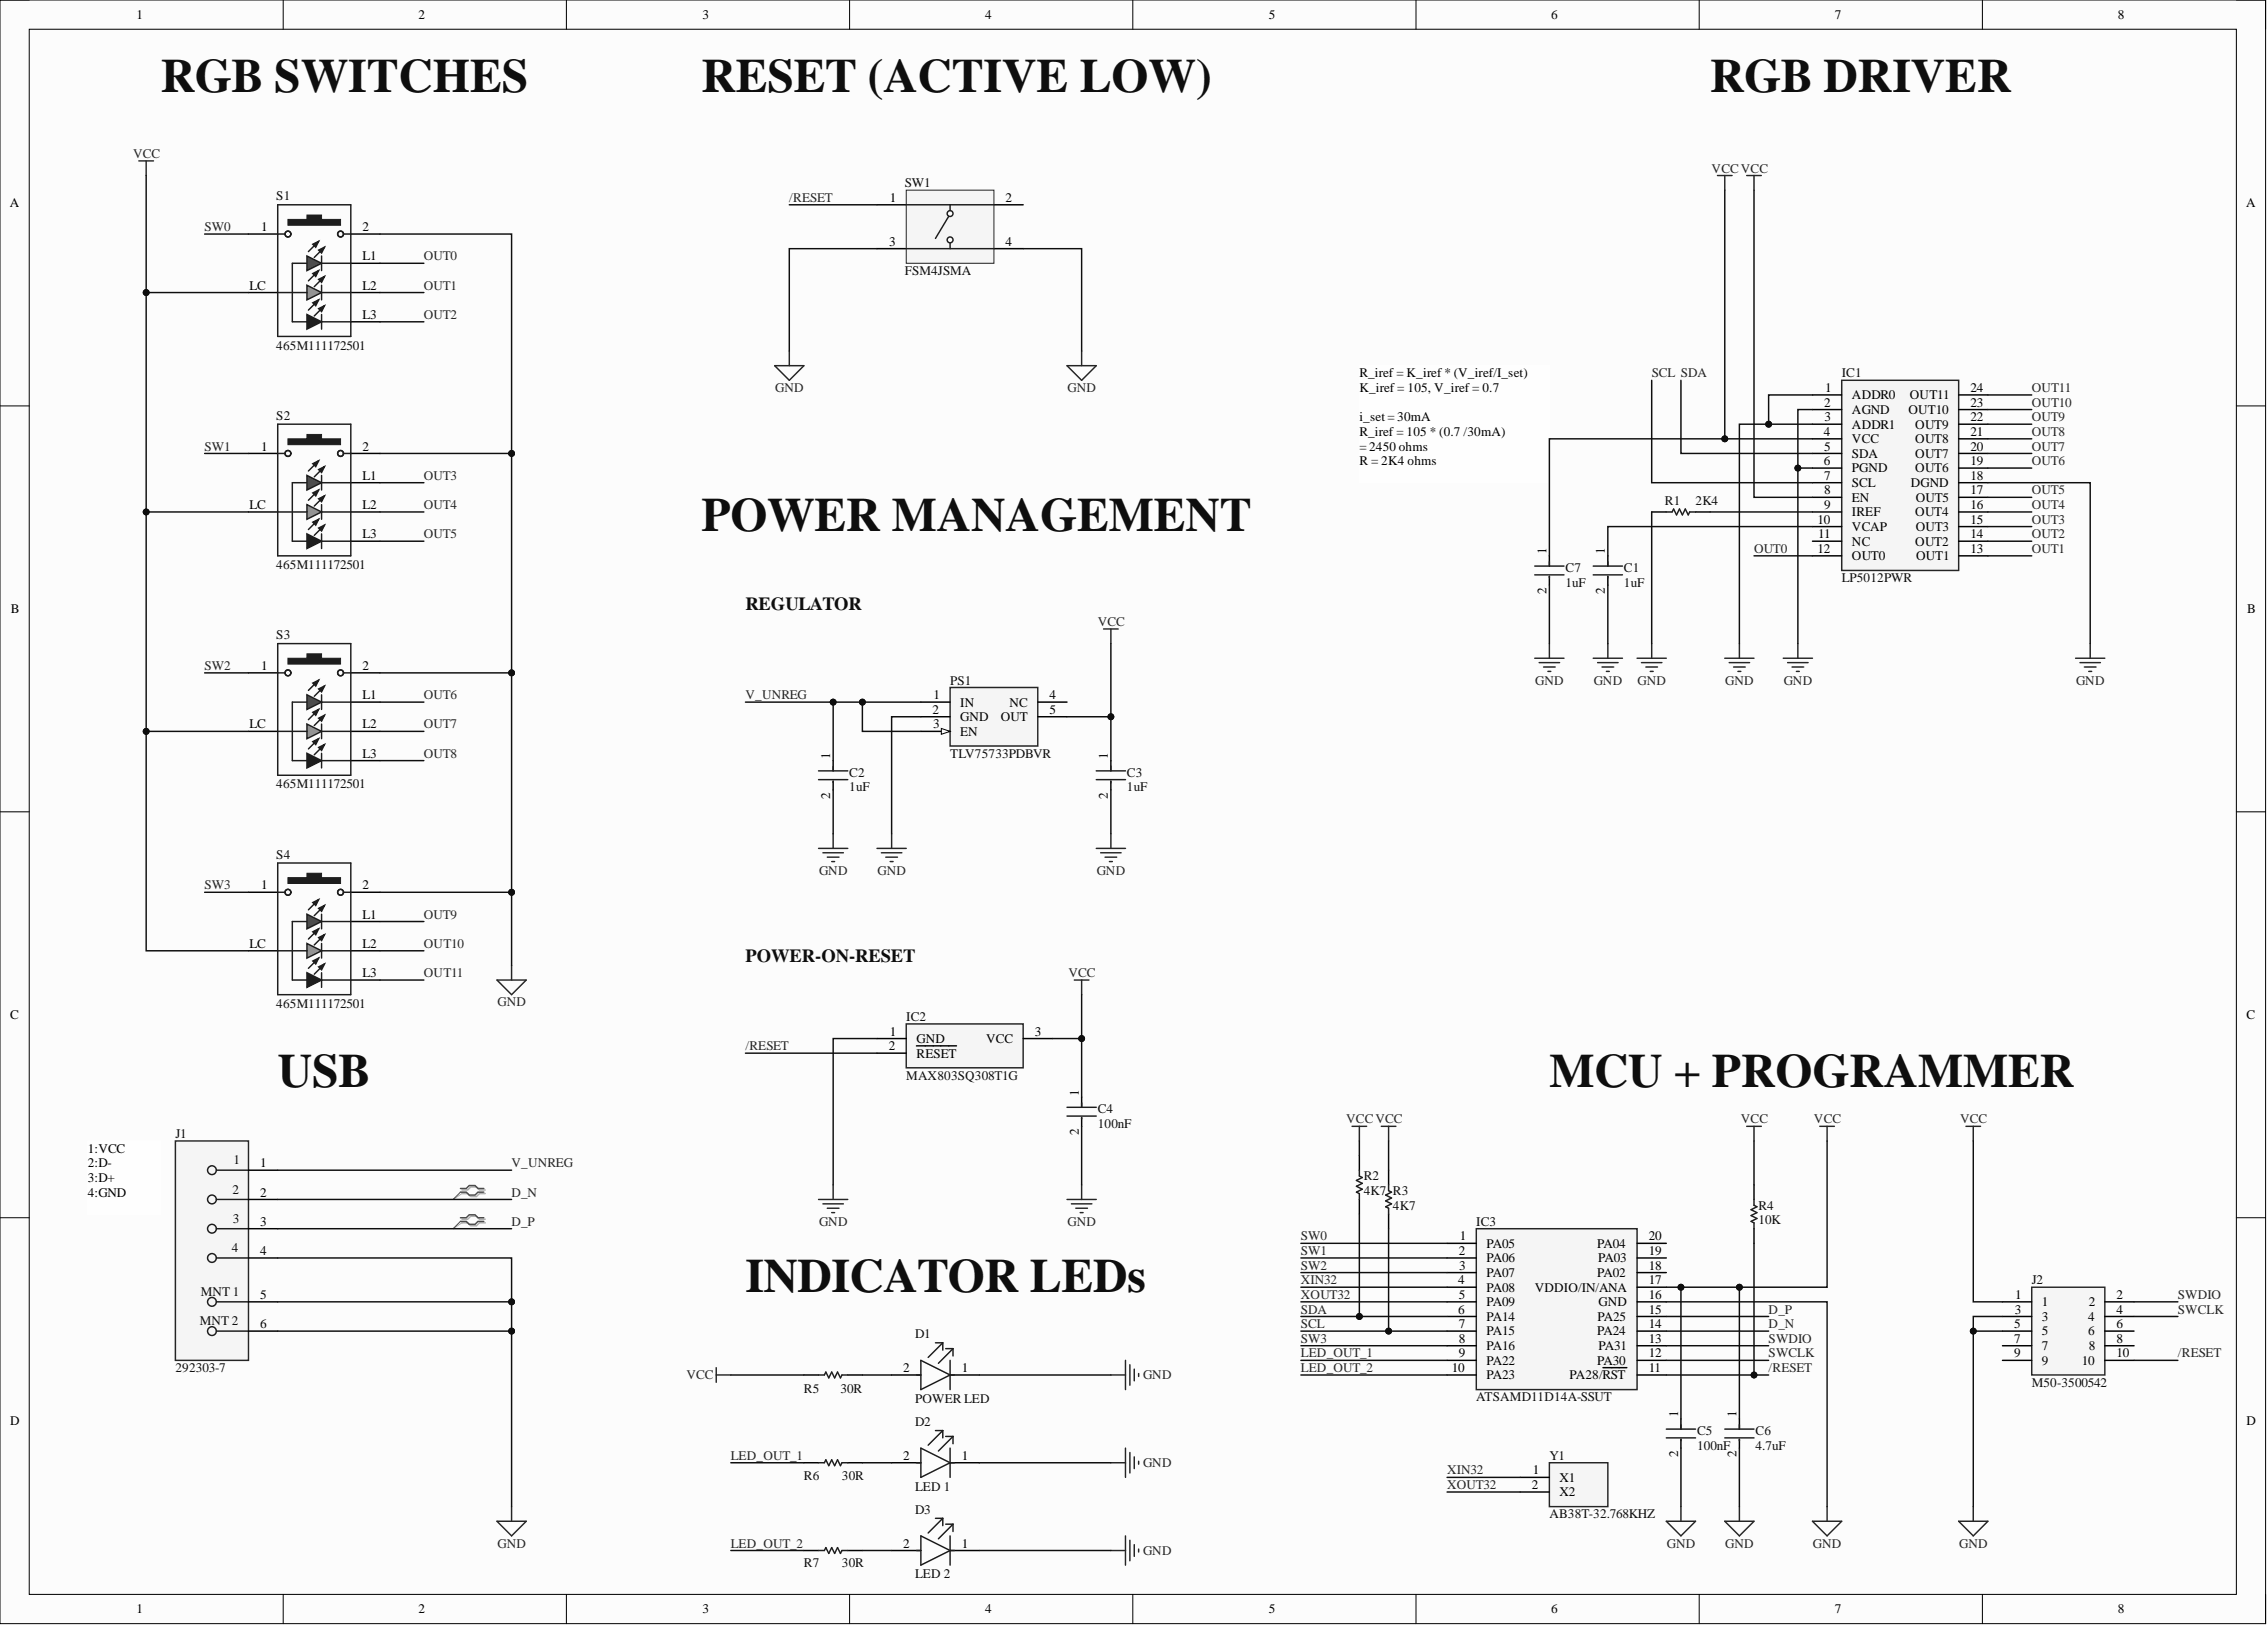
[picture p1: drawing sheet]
<svg xmlns="http://www.w3.org/2000/svg" width="393mm" height="282mm" viewBox="0 0 393 282" stroke-linecap="round" stroke-linejoin="round" font-family="sans-serif">
<defs><g id="words">
<g font-size="8.3" fill="#0e0e0e">
<text x="27.9" y="16">RGB SWITCHES</text>
<text x="121.7" y="16">RESET (ACTIVE LOW)</text>
<text x="296.7" y="16">RGB DRIVER</text>
<text x="121.7" y="92.1">POWER MANAGEMENT</text>
<text x="48.2" y="188.5">USB</text>
<text x="268.8" y="188.5">MCU + PROGRAMMER</text>
<text x="129.3" y="224">INDICATOR LEDs</text>
</g>
<g font-size="3.2" fill="#0e0e0e">
<text x="129.3" y="105.9">REGULATOR</text>
<text x="129.3" y="166.8">POWER-ON-RESET</text>
</g>
<g font-size="2.3">
<text x="23.7" y="3.3">1</text>
<text x="72.6" y="3.3">2</text>
<text x="121.9" y="3.3">3</text>
<text x="170.9" y="3.3">4</text>
<text x="220.1" y="3.3">5</text>
<text x="269.2" y="3.3">6</text>
<text x="318.4" y="3.3">7</text>
<text x="367.5" y="3.3">8</text>
<text x="1.7" y="35.9">A</text>
<text x="154.4" y="35">1</text>
<text x="174.5" y="35">2</text>
<text x="389.7" y="35.9">A</text>
<text x="45.3" y="40.1">1</text>
<text x="62.9" y="40.1">2</text>
<text x="62.9" y="45.2">L1</text>
<text x="154.3" y="42.6">3</text>
<text x="174.5" y="42.6">4</text>
<text x="43.3" y="50.2">LC</text>
<text x="62.9" y="50.2">L2</text>
<text x="62.9" y="55.3">L3</text>
<text x="235.9" y="65.5">R_iref = K_iref * (V_iref/I_set)</text>
<text x="235.9" y="68">K_iref = 105, V_iref = 0.7</text>
<text x="316.5" y="70.5">2</text>
<text x="316.7" y="68">1</text>
<text x="321.3" y="69.3">ADDR0</text>
<text x="321.3" y="71.8">AGND</text>
<text x="331.1" y="71.8">OUT10</text>
<text x="331.4" y="69.3">OUT11</text>
<text x="341.9" y="68">24</text>
<text x="341.9" y="70.5">23</text>
<text x="235.9" y="73.1">i</text>
<text x="235.9" y="75.6">R_iref = 105 * (0.7 /30mA)</text>
<text x="236.5" y="73.1">_set = 30mA</text>
<text x="316.4" y="75.6">4</text>
<text x="316.6" y="73.1">3</text>
<text x="321.3" y="74.3">ADDR1</text>
<text x="321.3" y="76.9">VCC</text>
<text x="332.3" y="74.3">OUT9</text>
<text x="332.3" y="76.9">OUT8</text>
<text x="341.9" y="73.1">22</text>
<text x="341.9" y="75.6">21</text>
<text x="45.3" y="78.1">1</text>
<text x="62.9" y="78.1">2</text>
<text x="62.9" y="83.2">L1</text>
<text x="235.9" y="78.1">= 2450 ohms</text>
<text x="235.9" y="80.7">R = 2K4 ohms</text>
<text x="316.4" y="80.7">6</text>
<text x="316.5" y="78.1">5</text>
<text x="316.5" y="83.2">7</text>
<text x="321.3" y="79.4">SDA</text>
<text x="321.3" y="82">PGND</text>
<text x="332.3" y="79.4">OUT7</text>
<text x="332.3" y="82">OUT6</text>
<text x="341.9" y="78.1">20</text>
<text x="341.9" y="80.7">19</text>
<text x="341.9" y="83.2">18</text>
<text x="43.3" y="88.3">LC</text>
<text x="62.9" y="88.3">L2</text>
<text x="316.5" y="85.8">8</text>
<text x="316.5" y="88.3">9</text>
<text x="321.3" y="84.5">SCL</text>
<text x="321.3" y="87">EN</text>
<text x="321.3" y="89.6">IREF</text>
<text x="331.6" y="84.5">DGND</text>
<text x="332.3" y="89.6">OUT4</text>
<text x="332.4" y="87">OUT5</text>
<text x="341.9" y="85.8">17</text>
<text x="341.9" y="88.3">16</text>
<text x="62.9" y="93.4">L3</text>
<text x="315.3" y="90.8">10</text>
<text x="315.3" y="95.9">12</text>
<text x="315.5" y="93.4">11</text>
<text x="321.3" y="92.1">VCAP</text>
<text x="321.3" y="94.6">NC</text>
<text x="332.3" y="94.6">OUT2</text>
<text x="332.4" y="92.1">OUT3</text>
<text x="341.9" y="90.8">15</text>
<text x="341.9" y="93.4">14</text>
<text x="341.9" y="95.9">13</text>
<text x="268.3" y="96.2" transform="rotate(-90 268.3 96.2)">1</text>
<text x="278.5" y="96.2" transform="rotate(-90 278.5 96.2)">1</text>
<text x="321.3" y="97.2">OUT0</text>
<text x="332.5" y="97.2">OUT1</text>
<text x="1.9" y="106.4">B</text>
<text x="268.3" y="103" transform="rotate(-90 268.3 103)">2</text>
<text x="278.5" y="103" transform="rotate(-90 278.5 103)">2</text>
<text x="389.9" y="106.4">B</text>
<text x="45.3" y="116.2">1</text>
<text x="62.9" y="116.2">2</text>
<text x="62.9" y="121.3">L1</text>
<text x="161.8" y="123.8">2</text>
<text x="162" y="121.3">1</text>
<text x="166.6" y="122.5">IN</text>
<text x="166.6" y="125.1">GND</text>
<text x="173.6" y="125.1">OUT</text>
<text x="175.2" y="122.5">NC</text>
<text x="182.1" y="121.3">4</text>
<text x="182.1" y="123.8">5</text>
<text x="43.3" y="126.4">LC</text>
<text x="62.9" y="126.4">L2</text>
<text x="62.9" y="131.4">L3</text>
<text x="144.1" y="131.7" transform="rotate(-90 144.1 131.7)">1</text>
<text x="161.9" y="126.4">3</text>
<text x="166.6" y="127.6">EN</text>
<text x="192.2" y="131.7" transform="rotate(-90 192.2 131.7)">1</text>
<text x="144.1" y="138.5" transform="rotate(-90 144.1 138.5)">2</text>
<text x="192.2" y="138.5" transform="rotate(-90 192.2 138.5)">2</text>
<text x="45.3" y="154.3">1</text>
<text x="62.9" y="154.3">2</text>
<text x="62.9" y="159.3">L1</text>
<text x="43.3" y="164.4">LC</text>
<text x="62.9" y="164.4">L2</text>
<text x="62.9" y="169.5">L3</text>
<text x="1.8" y="176.8">C</text>
<text x="154.4" y="179.6">1</text>
<text x="179.6" y="179.6">3</text>
<text x="389.8" y="176.8">C</text>
<text x="154.2" y="182.2">2</text>
<text x="159" y="180.9">GND</text>
<text x="159" y="183.4">RESET</text>
<text x="171.1" y="180.9">VCC</text>
<text x="187.2" y="190" transform="rotate(-90 187.2 190)">1</text>
<text x="187.2" y="196.9" transform="rotate(-90 187.2 196.9)">2</text>
<text x="15.2" y="199.9">1:VCC</text>
<text x="15.2" y="202.5">2:D-</text>
<text x="45.1" y="202.5">1</text>
<text x="15.2" y="205">3:D+</text>
<text x="15.2" y="207.5">4:GND</text>
<text x="45.1" y="207.5">2</text>
<text x="45.1" y="212.6">3</text>
<text x="253.3" y="215.2">1</text>
<text x="286.1" y="215.2">20</text>
<text x="45.1" y="217.7">4</text>
<text x="253.1" y="217.7">2</text>
<text x="253.2" y="220.2">3</text>
<text x="257.9" y="216.4">PA05</text>
<text x="257.9" y="219">PA06</text>
<text x="257.9" y="221.5">PA07</text>
<text x="277.1" y="216.4">PA04</text>
<text x="277.1" y="221.5">PA02</text>
<text x="277.3" y="219">PA03</text>
<text x="286.1" y="217.7">19</text>
<text x="286.1" y="220.2">18</text>
<text x="45.1" y="225.3">5</text>
<text x="253" y="222.8">4</text>
<text x="253" y="227.8">6</text>
<text x="253.1" y="225.3">5</text>
<text x="257.9" y="224">PA08</text>
<text x="257.9" y="226.6">PA09</text>
<text x="266.3" y="224">VDDIO/IN/ANA</text>
<text x="277.4" y="226.6">GND</text>
<text x="286.1" y="222.8">17</text>
<text x="286.1" y="225.3">16</text>
<text x="286.1" y="227.8">15</text>
<text x="349.6" y="227.8">3</text>
<text x="349.7" y="225.3">1</text>
<text x="354.3" y="226.6">1</text>
<text x="362.4" y="226.6">2</text>
<text x="367.2" y="225.3">2</text>
<text x="367.2" y="227.8">4</text>
<text x="45.1" y="230.4">6</text>
<text x="253.1" y="230.4">7</text>
<text x="253.1" y="232.9">8</text>
<text x="257.9" y="229.1">PA14</text>
<text x="257.9" y="231.7">PA15</text>
<text x="277.1" y="231.7">PA24</text>
<text x="277.2" y="229.1">PA25</text>
<text x="286.1" y="230.4">14</text>
<text x="286.1" y="232.9">13</text>
<text x="349.5" y="230.4">5</text>
<text x="349.5" y="232.9">7</text>
<text x="354.3" y="229.1">3</text>
<text x="354.3" y="231.7">5</text>
<text x="362.3" y="229.1">4</text>
<text x="362.3" y="231.7">6</text>
<text x="367.2" y="230.4">6</text>
<text x="367.2" y="232.9">8</text>
<text x="156.7" y="238">2</text>
<text x="166.9" y="238">1</text>
<text x="251.9" y="238">10</text>
<text x="253.1" y="235.5">9</text>
<text x="257.9" y="234.2">PA16</text>
<text x="257.9" y="236.7">PA22</text>
<text x="257.9" y="239.3">PA23</text>
<text x="272.3" y="239.3">PA28/RST</text>
<text x="277.1" y="236.7">PA30</text>
<text x="277.4" y="234.2">PA31</text>
<text x="286.1" y="235.5">12</text>
<text x="286.1" y="238">11</text>
<text x="349.5" y="235.5">9</text>
<text x="354.3" y="234.2">7</text>
<text x="354.3" y="236.7">9</text>
<text x="361.2" y="236.7">10</text>
<text x="362.4" y="234.2">8</text>
<text x="367.2" y="235.5">10</text>
<text x="291.2" y="245.9" transform="rotate(-90 291.2 245.9)">1</text>
<text x="301.3" y="245.9" transform="rotate(-90 301.3 245.9)">1</text>
<text x="1.8" y="247.2">D</text>
<text x="389.8" y="247.2">D</text>
<text x="156.7" y="253.2">2</text>
<text x="166.9" y="253.2">1</text>
<text x="266" y="255.8">1</text>
<text x="270.6" y="257">X1</text>
<text x="291.2" y="252.7" transform="rotate(-90 291.2 252.7)">2</text>
<text x="301.3" y="252.7" transform="rotate(-90 301.3 252.7)">2</text>
<text x="265.8" y="258.3">2</text>
<text x="270.6" y="259.6">X2</text>
<text x="156.7" y="268.4">2</text>
<text x="166.9" y="268.4">1</text>
<text x="23.7" y="279.9">1</text>
<text x="72.6" y="279.9">2</text>
<text x="121.9" y="279.9">3</text>
<text x="170.9" y="279.9">4</text>
<text x="220.1" y="279.9">5</text>
<text x="269.2" y="279.9">6</text>
<text x="318.4" y="279.9">7</text>
<text x="367.5" y="279.9">8</text>
</g>
<g font-size="2.3" fill="#262626">
<text x="23.1" y="27.4">VCC</text>
<text x="297" y="29.9">VCCVCC</text>
<text x="137" y="35">/RESET</text>
<text x="35.5" y="40.1">SW0</text>
<text x="73.5" y="45.2">OUT0</text>
<text x="73.5" y="50.2">OUT1</text>
<text x="73.5" y="55.3">OUT2</text>
<text x="286.6" y="65.5">SCL SDA</text>
<text x="134.5" y="68">GND</text>
<text x="185.2" y="68">GND</text>
<text x="352.5" y="70.5">OUT10</text>
<text x="352.5" y="68">OUT11</text>
<text x="352.5" y="73.1">OUT9</text>
<text x="352.5" y="75.6">OUT8</text>
<text x="35.5" y="78.1">SW1</text>
<text x="73.5" y="83.2">OUT3</text>
<text x="352.5" y="78.1">OUT7</text>
<text x="352.5" y="80.7">OUT6</text>
<text x="73.5" y="88.3">OUT4</text>
<text x="352.5" y="85.8">OUT5</text>
<text x="352.5" y="88.3">OUT4</text>
<text x="73.5" y="93.4">OUT5</text>
<text x="304.3" y="95.9">OUT0</text>
<text x="352.5" y="90.8">OUT3</text>
<text x="352.5" y="93.4">OUT2</text>
<text x="352.5" y="95.9">OUT1</text>
<text x="190.5" y="108.6">VCC</text>
<text x="35.5" y="116.2">SW2</text>
<text x="266.4" y="118.7">GND</text>
<text x="276.5" y="118.7">GND</text>
<text x="284.1" y="118.7">GND</text>
<text x="299.4" y="118.7">GND</text>
<text x="309.5" y="118.7">GND</text>
<text x="360.2" y="118.7">GND</text>
<text x="73.5" y="121.3">OUT6</text>
<text x="129.3" y="121.3">V_UNREG</text>
<text x="73.5" y="126.4">OUT7</text>
<text x="73.5" y="131.4">OUT8</text>
<text x="35.5" y="154.3">SW3</text>
<text x="142.1" y="151.7">GND</text>
<text x="152.3" y="151.7">GND</text>
<text x="190.3" y="151.7">GND</text>
<text x="73.5" y="159.3">OUT9</text>
<text x="73.5" y="164.4">OUT10</text>
<text x="73.5" y="169.5">OUT11</text>
<text x="185.4" y="169.5">VCC</text>
<text x="86.3" y="174.6">GND</text>
<text x="129.3" y="182.2">/RESET</text>
<text x="233.6" y="194.9">VCCVCC</text>
<text x="302.1" y="194.9">VCC</text>
<text x="314.7" y="194.9">VCC</text>
<text x="340.1" y="194.9">VCC</text>
<text x="88.8" y="202.5">V_UNREG</text>
<text x="88.8" y="207.5">D_N</text>
<text x="88.8" y="212.6">D_P</text>
<text x="142.1" y="212.6">GND</text>
<text x="185.2" y="212.6">GND</text>
<text x="225.7" y="215.2">SW0</text>
<text x="225.7" y="217.7">SW1</text>
<text x="225.7" y="220.2">SW2</text>
<text x="225.7" y="227.8">SDA</text>
<text x="225.7" y="222.8">XIN32</text>
<text x="225.7" y="225.3">XOUT32</text>
<text x="306.9" y="227.8">D_P</text>
<text x="377.9" y="227.8">SWCLK</text>
<text x="377.9" y="225.3">SWDIO</text>
<text x="225.7" y="230.4">SCL</text>
<text x="225.7" y="232.9">SW3</text>
<text x="306.9" y="232.9">SWDIO</text>
<text x="306.9" y="230.4">D_N</text>
<text x="119.1" y="239.3">VCC</text>
<text x="198.3" y="239.3">GND</text>
<text x="225.7" y="235.5">LED_OUT_1</text>
<text x="225.7" y="238">LED_OUT_2</text>
<text x="306.9" y="238">/RESET</text>
<text x="306.9" y="235.5">SWCLK</text>
<text x="377.9" y="235.5">/RESET</text>
<text x="126.8" y="253.2">LED_OUT_1</text>
<text x="198.3" y="254.5">GND</text>
<text x="251.1" y="255.8">XIN32</text>
<text x="251.1" y="258.3">XOUT32</text>
<text x="86.3" y="268.4">GND</text>
<text x="126.8" y="268.4">LED_OUT_2</text>
<text x="198.3" y="269.7">GND</text>
<text x="289.2" y="268.4">GND</text>
<text x="299.4" y="268.4">GND</text>
<text x="314.6" y="268.4">GND</text>
<text x="339.9" y="268.4">GND</text>
</g>
<g font-size="2.3" fill="#0e0e0e">
<text x="47.9" y="34.8">S1</text>
<text x="157" y="32.5">SW1</text>
<text x="157" y="47.7">FSM4JSMA</text>
<text x="47.9" y="60.6">465M111172501</text>
<text x="319.6" y="65.5">IC1</text>
<text x="47.9" y="72.8">S2</text>
<text x="288.9" y="87.5">R1</text>
<text x="294.2" y="87.5">2K4</text>
<text x="47.9" y="98.7">465M111172501</text>
<text x="271.6" y="99.2">C7</text>
<text x="271.6" y="101.7">1uF</text>
<text x="281.8" y="99.2">C1</text>
<text x="281.8" y="101.7">1uF</text>
<text x="319.6" y="101">LP5012PWR</text>
<text x="47.9" y="110.9">S3</text>
<text x="164.9" y="118.7">PS1</text>
<text x="164.9" y="131.4">TLV75733PDBVR</text>
<text x="47.9" y="136.8">465M111172501</text>
<text x="147.4" y="134.7">C2</text>
<text x="147.4" y="137.3">1uF</text>
<text x="195.5" y="134.7">C3</text>
<text x="195.5" y="137.3">1uF</text>
<text x="47.9" y="148.9">S4</text>
<text x="47.9" y="174.8">465M111172501</text>
<text x="157.2" y="177.1">IC2</text>
<text x="157.2" y="187.2">MAX803SQ308T1G</text>
<text x="30.4" y="197.4">J1</text>
<text x="190.5" y="193.1">C4</text>
<text x="190.5" y="195.6">100nF</text>
<text x="40.5" y="202">1</text>
<text x="40.3" y="207">2</text>
<text x="236.6" y="204.8">R2</text>
<text x="236.6" y="207.3">4K7 R3</text>
<text x="241.7" y="209.8">4K7</text>
<text x="305.1" y="209.8">R4</text>
<text x="40.4" y="212.1">3</text>
<text x="256.2" y="212.6">IC3</text>
<text x="305.1" y="212.4">10K</text>
<text x="40.2" y="217.2">4</text>
<text x="34.8" y="224.8">MNT 1</text>
<text x="352.5" y="222.8">J2</text>
<text x="34.7" y="229.9">MNT 2</text>
<text x="158.8" y="232.2">D1</text>
<text x="30.4" y="238">292303-7</text>
<text x="139.5" y="241.5">R5</text>
<text x="145.8" y="241.5">30R</text>
<text x="158.8" y="243.3">POWER LED</text>
<text x="256.2" y="243.1">ATSAMD11D14A-SSUT</text>
<text x="352.5" y="240.5">M50-3500542</text>
<text x="158.8" y="247.4">D2</text>
<text x="294.4" y="248.9">C5</text>
<text x="294.4" y="251.4">100nF</text>
<text x="304.6" y="248.9">C6</text>
<text x="304.6" y="251.4">4.7uF</text>
<text x="139.5" y="256.8">R6</text>
<text x="146.1" y="256.8">30R</text>
<text x="268.8" y="253.2">Y1</text>
<text x="158.8" y="258.5">LED 1</text>
<text x="158.8" y="262.6">D3</text>
<text x="268.8" y="263.4">AB38T-32.768KHZ</text>
<text x="139.5" y="271.7">R7</text>
<text x="146.1" y="271.7">30R</text>
<text x="158.8" y="273.8">LED 2</text>
</g>
</g></defs>
<path d="M0 0h393.1v281.6h-393.1z" fill-rule="evenodd" fill="#fcfcfc"/>
<path d="M0 0h393.1v281.6h-393.1z" fill="none" stroke="#000" stroke-width=".17"/>
<path d="M5.1 5.1h382.9v271.5h-382.9z" fill-rule="evenodd" fill="#fcfcfc"/>
<g fill="none" stroke="#000" stroke-width=".17">
<path d="M0 0h5.1M49.1 0v5.1M98.3 0v5.1M147.4 0v5.1M196.6 0v5.1M245.7 0v5.1M294.8 0v5.1M344 0v5.1M388 0h5.1v5.1M5.1 5.1h382.9v271.5h-382.9zM0 70.4h5.1M388 70.4h5.1"/>
<path d="M0 140.8h5.1M388 140.8h5.1M0 211.2h5.1M388 211.2h5.1M49.1 276.6v5M98.3 276.6v5M147.4 276.6v5M196.6 276.6v5M245.7 276.6v5M294.8 276.6v5M344 276.6v5M393.1 276.6v5"/>
</g>
<path d="M43.1 40.6h5.1M43.1 50.7h5.1M60.9 40.6h5M60.9 45.7h5M60.9 50.7h5" fill="none" stroke="#000" stroke-width=".25"/>
<g fill="none" stroke="#1c1c1c" stroke-width=".25">
<path d="M50.7 45.7h2.6"/>
<circle cx="50" cy="40.6" r=".51"/>
<circle cx="59.1" cy="40.6" r=".51"/>
</g>
<path d="M50 38.1h3.3v-.8h2.5v.8h3.3v1h-9.1z" fill-rule="evenodd" fill="#1c1c1c"/>
<path d="M50 38.1h3.3v-.8h2.5v.8h3.3v1h-9.1z" fill="none" stroke="#1c1c1c" stroke-width=".17"/>
<path d="M53.3 49.5l2.5 1.2-2.5 1.3z" fill="#969696"/>
<path d="M53.3 49.5l2.5 1.2-2.5 1.3zM55.8 49.5v2.5" fill="none" stroke="#1c1c1c" stroke-width=".25"/>
<path d="M53.3 44.4l2.5 1.3-2.5 1.2z" fill="#4c4c4c"/>
<path d="M53.3 44.4l2.5 1.3-2.5 1.2zM55.3 41.9l-1.8 1.7M55.8 44.4v2.5M56.3 42.9l-1.8 1.8" fill="none" stroke="#1c1c1c" stroke-width=".25"/>
<path d="M54.3 42.4l1-.5-.5 1z" fill="#1c1c1c"/>
<path d="M54.3 42.4l1-.5-.5 1z" fill="none" stroke="#1c1c1c" stroke-width=".25"/>
<path d="M55.3 43.4l1-.5-.5 1z" fill="#1c1c1c"/>
<path d="M55.3 43.4l1-.5-.5 1zM55.3 46.9l-1.8 1.8M56.3 48l-1.8 1.7" fill="none" stroke="#1c1c1c" stroke-width=".25"/>
<path d="M54.3 47.4l1-.5-.5 1.1z" fill="#1c1c1c"/>
<path d="M54.3 47.4l1-.5-.5 1.1z" fill="none" stroke="#1c1c1c" stroke-width=".25"/>
<path d="M55.3 48.5l1-.5-.5 1z" fill="#1c1c1c"/>
<path d="M48.2 40.6h1.3M48.2 50.7h5.1M55.3 48.5l1-.5-.5 1zM55.8 45.7h5.1M55.8 50.7h5.1M59.6 40.6h1.3" fill="none" stroke="#1c1c1c" stroke-width=".25"/>
<path d="M53.3 54.6l2.5 1.2-2.5 1.3z" fill="#1c1c1c"/>
<path d="M53.3 54.6l2.5 1.2-2.5 1.3zM55.3 52l-1.8 1.8M55.8 54.6v2.5M56.3 53l-1.8 1.8" fill="none" stroke="#1c1c1c" stroke-width=".25"/>
<path d="M54.3 52.5l1-.5-.5 1z" fill="#1c1c1c"/>
<path d="M54.3 52.5l1-.5-.5 1z" fill="none" stroke="#1c1c1c" stroke-width=".25"/>
<path d="M55.3 53.5l1-.5-.5 1z" fill="#1c1c1c"/>
<g fill="none" stroke="#1c1c1c" stroke-width=".25">
<path d="M48.2 35.5h12.7v22.9h-12.7zM50.7 45.7v10.1h2.6M55.3 53.5l1-.5-.5 1zM55.8 55.8h5.1M50.7 83.7h2.6"/>
<circle cx="50" cy="78.7" r=".51"/>
<circle cx="59.1" cy="78.7" r=".51"/>
</g>
<path d="M60.9 55.8h5M43.1 78.7h5.1M60.9 78.7h5M43.1 88.8h5.1M60.9 83.7h5M60.9 88.8h5" fill="none" stroke="#000" stroke-width=".25"/>
<path d="M50 76.1h3.3v-.7h2.5v.7h3.3v1h-9.1z" fill-rule="evenodd" fill="#1c1c1c"/>
<path d="M50 76.1h3.3v-.7h2.5v.7h3.3v1h-9.1z" fill="none" stroke="#1c1c1c" stroke-width=".17"/>
<path d="M53.3 87.5l2.5 1.3-2.5 1.3z" fill="#969696"/>
<path d="M53.3 87.5l2.5 1.3-2.5 1.3zM55.8 87.5v2.6" fill="none" stroke="#1c1c1c" stroke-width=".25"/>
<path d="M53.3 82.5l2.5 1.2-2.5 1.3z" fill="#4c4c4c"/>
<path d="M55.3 79.9l-1.8 1.8M53.3 82.5l2.5 1.2-2.5 1.3zM55.8 82.5v2.5M56.3 80.9l-1.8 1.8" fill="none" stroke="#1c1c1c" stroke-width=".25"/>
<path d="M54.3 80.4l1-.5-.5 1z" fill="#1c1c1c"/>
<path d="M54.3 80.4l1-.5-.5 1z" fill="none" stroke="#1c1c1c" stroke-width=".25"/>
<path d="M55.3 81.4l1-.5-.5 1.1z" fill="#1c1c1c"/>
<path d="M55.3 81.4l1-.5-.5 1.1zM55.3 85l-1.8 1.8M56.3 86l-1.8 1.8" fill="none" stroke="#1c1c1c" stroke-width=".25"/>
<path d="M54.3 85.5l1-.5-.5 1z" fill="#1c1c1c"/>
<path d="M54.3 85.5l1-.5-.5 1z" fill="none" stroke="#1c1c1c" stroke-width=".25"/>
<path d="M55.3 86.5l1-.5-.5 1z" fill="#1c1c1c"/>
<path d="M48.2 78.7h1.3M59.6 78.7h1.3M48.2 88.8h5.1M55.3 86.5l1-.5-.5 1zM55.8 83.7h5.1M55.8 88.8h5.1" fill="none" stroke="#1c1c1c" stroke-width=".25"/>
<path d="M53.3 92.6l2.5 1.3-2.5 1.2z" fill="#1c1c1c"/>
<path d="M53.3 92.6l2.5 1.3-2.5 1.2zM55.3 90.1l-1.8 1.7M55.8 92.6v2.5M56.3 91.1l-1.8 1.8" fill="none" stroke="#1c1c1c" stroke-width=".25"/>
<path d="M54.3 90.6l1-.5-.5 1z" fill="#1c1c1c"/>
<path d="M54.3 90.6l1-.5-.5 1z" fill="none" stroke="#1c1c1c" stroke-width=".25"/>
<path d="M55.3 91.6l1-.5-.5 1z" fill="#1c1c1c"/>
<g fill="none" stroke="#1c1c1c" stroke-width=".25">
<path d="M48.2 73.6h12.7v22.8h-12.7zM50.7 83.7v10.2h2.6M55.3 91.6l1-.5-.5 1zM55.8 93.9h5.1M50.7 121.8h2.6"/>
<circle cx="50" cy="116.7" r=".51"/>
<circle cx="59.1" cy="116.7" r=".51"/>
</g>
<path d="M60.9 93.9h5M43.1 116.7h5.1M60.9 116.7h5M43.1 126.9h5.1M60.9 121.8h5M60.9 126.9h5" fill="none" stroke="#000" stroke-width=".25"/>
<path d="M50 114.2h3.3v-.8h2.5v.8h3.3v1h-9.1z" fill-rule="evenodd" fill="#1c1c1c"/>
<path d="M50 114.2h3.3v-.8h2.5v.8h3.3v1h-9.1z" fill="none" stroke="#1c1c1c" stroke-width=".17"/>
<path d="M53.3 125.6l2.5 1.3-2.5 1.2z" fill="#969696"/>
<path d="M53.3 125.6l2.5 1.3-2.5 1.2zM55.8 125.6v2.5" fill="none" stroke="#1c1c1c" stroke-width=".25"/>
<path d="M53.3 120.5l2.5 1.3-2.5 1.3z" fill="#4c4c4c"/>
<path d="M55.3 118l-1.8 1.8M56.3 119l-1.8 1.8M53.3 120.5l2.5 1.3-2.5 1.3zM55.8 120.5v2.6" fill="none" stroke="#1c1c1c" stroke-width=".25"/>
<path d="M54.3 118.5l1-.5-.5 1z" fill="#1c1c1c"/>
<path d="M54.3 118.5l1-.5-.5 1z" fill="none" stroke="#1c1c1c" stroke-width=".25"/>
<path d="M55.3 119.5l1-.5-.5 1z" fill="#1c1c1c"/>
<path d="M55.3 119.5l1-.5-.5 1zM55.3 123.1l-1.8 1.7M56.3 124.1l-1.8 1.7" fill="none" stroke="#1c1c1c" stroke-width=".25"/>
<path d="M54.3 123.6l1-.5-.5 1z" fill="#1c1c1c"/>
<path d="M54.3 123.6l1-.5-.5 1z" fill="none" stroke="#1c1c1c" stroke-width=".25"/>
<path d="M55.3 124.6l1-.5-.5 1z" fill="#1c1c1c"/>
<path d="M48.2 116.7h1.3M59.6 116.7h1.3M48.2 126.9h5.1M55.3 124.6l1-.5-.5 1zM55.8 121.8h5.1M55.8 126.9h5.1" fill="none" stroke="#1c1c1c" stroke-width=".25"/>
<path d="M53.3 130.7l2.5 1.2-2.5 1.3z" fill="#1c1c1c"/>
<path d="M53.3 130.7l2.5 1.2-2.5 1.3zM55.3 128.1l-1.8 1.8M55.8 130.7v2.5M56.3 129.1l-1.8 1.8" fill="none" stroke="#1c1c1c" stroke-width=".25"/>
<path d="M54.3 128.6l1-.5-.5 1z" fill="#1c1c1c"/>
<path d="M54.3 128.6l1-.5-.5 1z" fill="none" stroke="#1c1c1c" stroke-width=".25"/>
<path d="M55.3 129.7l1-.6-.5 1.1z" fill="#1c1c1c"/>
<g fill="none" stroke="#1c1c1c" stroke-width=".25">
<path d="M48.2 111.6h12.7v22.9h-12.7zM50.7 121.8v10.1h2.6M55.3 129.7l1-.6-.5 1.1zM55.8 131.9h5.1M50.7 159.8h2.6"/>
<circle cx="50" cy="154.8" r=".51"/>
<circle cx="59.1" cy="154.8" r=".51"/>
</g>
<path d="M60.9 131.9h5M43.1 154.8h5.1M60.9 154.8h5M60.9 159.8h5M43.1 164.9h5.1M60.9 164.9h5" fill="none" stroke="#000" stroke-width=".25"/>
<path d="M50 152.2h3.3v-.7h2.5v.7h3.3v1.1h-9.1z" fill-rule="evenodd" fill="#1c1c1c"/>
<path d="M50 152.2h3.3v-.7h2.5v.7h3.3v1.1h-9.1z" fill="none" stroke="#1c1c1c" stroke-width=".17"/>
<path d="M53.3 163.7l2.5 1.2-2.5 1.3z" fill="#969696"/>
<path d="M53.3 163.7l2.5 1.2-2.5 1.3zM55.8 163.7v2.5" fill="none" stroke="#1c1c1c" stroke-width=".25"/>
<path d="M53.3 158.6l2.5 1.2-2.5 1.3z" fill="#4c4c4c"/>
<path d="M53.3 158.6l2.5 1.2-2.5 1.3zM55.3 156l-1.8 1.8M55.8 158.6v2.5M56.3 157.1l-1.8 1.7" fill="none" stroke="#1c1c1c" stroke-width=".25"/>
<path d="M54.3 156.5l1-.5-.5 1.1z" fill="#1c1c1c"/>
<path d="M54.3 156.5l1-.5-.5 1.1z" fill="none" stroke="#1c1c1c" stroke-width=".25"/>
<path d="M55.3 157.6l1-.5-.5 1z" fill="#1c1c1c"/>
<path d="M55.3 157.6l1-.5-.5 1zM55.3 161.1l-1.8 1.8M56.3 162.1l-1.8 1.8" fill="none" stroke="#1c1c1c" stroke-width=".25"/>
<path d="M54.3 161.6l1-.5-.5 1z" fill="#1c1c1c"/>
<path d="M54.3 161.6l1-.5-.5 1z" fill="none" stroke="#1c1c1c" stroke-width=".25"/>
<path d="M55.3 162.6l1-.5-.5 1z" fill="#1c1c1c"/>
<path d="M48.2 154.8h1.3M55.8 159.8h5.1M59.6 154.8h1.3M48.2 164.9h5.1M55.3 162.6l1-.5-.5 1zM55.8 164.9h5.1" fill="none" stroke="#1c1c1c" stroke-width=".25"/>
<path d="M53.3 168.7l2.5 1.3-2.5 1.3z" fill="#1c1c1c"/>
<path d="M53.3 168.7l2.5 1.3-2.5 1.3zM55.3 166.2l-1.8 1.8M55.8 168.7v2.6M56.3 167.2l-1.8 1.8" fill="none" stroke="#1c1c1c" stroke-width=".25"/>
<path d="M54.3 166.7l1-.5-.5 1z" fill="#1c1c1c"/>
<path d="M54.3 166.7l1-.5-.5 1z" fill="none" stroke="#1c1c1c" stroke-width=".25"/>
<path d="M55.3 167.7l1-.5-.5 1z" fill="#1c1c1c"/>
<path d="M48.2 149.7h12.7v22.8h-12.7zM50.7 159.8v10.2h2.6M55.3 167.7l1-.5-.5 1zM55.8 170h5.1" fill="none" stroke="#1c1c1c" stroke-width=".25"/>
<path d="M60.9 170h5" fill="none" stroke="#000" stroke-width=".25"/>
<path d="M24.1 27.9h2.5M25.4 27.9v2.5M303.1 30.4h2.5M304.3 30.4v2.6M86.2 170h5.1l-2.5 2.5zM88.8 167.5v2.5" fill="none" stroke="#262626" stroke-width=".25"/>
<path d="M235.9 63.4h32.9v20.3h-32.9z" fill-rule="evenodd" fill="#fefefe"/>
<path d="M235.9 63.4h32.9v20.3h-32.9z" fill="none" stroke="#fefefe" stroke-width=".17"/>
<path d="M152.2 35.5h5M172.5 35.5h5M152.2 43.1h5M172.5 43.1h5M279 96.4v1.8M279 100v1.5M286.6 88.8h2.5M294.2 88.8h2.5" fill="none" stroke="#000" stroke-width=".25"/>
<path d="M276.4 98.2h5.1M276.4 99.7h5.1M279 97.4v.8M279 100v.2M289.1 88.8h1l.3-.5 .5 1 .5-1 .5 1 .5-1 .5 1 .3-.5h1" fill="none" stroke="#1c1c1c" stroke-width=".25"/>
<g fill="none" stroke="#262626" stroke-width=".25">
<path d="M298 30.4h2.5M299.3 30.4v2.6M191.5 109.1h2.5M192.7 109.1v2.5M276.4 114.2h5.1M277.2 114.9h3.6M278 115.7h2M278.7 116.5h.5M279 111.6v2.6M284 114.2h5.1M284.8 114.9h3.6M285.6 115.7h2"/>
<path d="M286.3 116.5h.5M286.6 111.6v2.6M142 147.2h5.1M142.8 147.9h3.5M143.5 148.7h2.1M144.3 149.4h.5M144.6 144.6v2.6M152.2 147.2h5M152.9 147.9h3.6M153.7 148.7h2M154.5 149.4h.5M154.7 144.6v2.6"/>
<path d="M190.2 147.2h5.1M191 147.9h3.5M191.7 148.7h2.1M192.5 149.4h.5M192.7 144.6v2.6"/>
</g>
<path d="M157.2 33h15.3v12.7h-15.3z" fill-rule="evenodd" fill="#f5f5f5"/>
<path d="M157.2 33h15.3v12.7h-15.3z" fill="none" stroke="#262626" stroke-width=".17"/>
<path d="M157.2 35.5h15.3M157.2 43.1h15.3M164.9 42.1v1" fill="none" stroke="#1c1c1c" stroke-width=".25"/>
<circle cx="164.9" cy="41.6" r=".51" fill="#fefefe"/>
<circle cx="164.9" cy="41.6" r=".51" fill="none" stroke="#1c1c1c" stroke-width=".25"/>
<circle cx="164.9" cy="37" r=".51" fill="#fefefe"/>
<g fill="none" stroke="#1c1c1c" stroke-width=".25">
<path d="M164.6 37.6l-2.3 3.8M164.9 35.5v1M142 133.7h5.1M142 135.2h5.1M144.6 133v.7M144.6 135.5v.2M190.2 133.7h5.1M190.2 135.2h5.1M192.7 133v.7M192.7 135.5v.2"/>
<circle cx="164.9" cy="37" r=".51"/>
</g>
<path d="M134.4 63.4h5.1l-2.5 2.6zM137 60.9v2.5M185.1 63.4h5.1l-2.5 2.6zM187.7 60.9v2.5" fill="none" stroke="#262626" stroke-width=".25"/>
<path d="M144.6 131.9v1.8M144.6 135.5v1.5M192.7 131.9v1.8M192.7 135.5v1.5" fill="none" stroke="#000" stroke-width=".25"/>
<path d="M30.4 197.9h12.7v38.1h-12.7z" fill-rule="evenodd" fill="#f5f5f5"/>
<path d="M30.4 197.9h12.7v38.1h-12.7z" fill="none" stroke="#262626" stroke-width=".25"/>
<g fill="none" stroke="#1c1c1c" stroke-width=".25">
<path d="M37.5 203h5.6M37.5 208.1h5.6M37.5 213.1h5.6M37.5 218.2h5.6M37.5 225.8h5.6M37.5 230.9h5.6"/>
<circle cx="36.8" cy="213.1" r=".76"/>
<circle cx="36.8" cy="208.1" r=".76"/>
<circle cx="36.8" cy="203" r=".76"/>
<circle cx="36.8" cy="218.2" r=".76"/>
<circle cx="36.8" cy="225.8" r=".76"/>
<circle cx="36.8" cy="230.9" r=".76"/>
</g>
<path d="M43.1 203h5.1M43.1 208.1h5.1M43.1 213.1h5.1M43.1 218.2h5.1M43.1 225.8h5.1M43.1 230.9h5.1" fill="none" stroke="#000" stroke-width=".25"/>
<path d="M15.2 197.9h12.7v12.7h-12.7z" fill-rule="evenodd" fill="#fefefe"/>
<path d="M15.2 197.9h12.7v12.7h-12.7z" fill="none" stroke="#fefefe" stroke-width=".17"/>
<g fill="none" stroke="#262626" stroke-width=".25">
<path d="M234.6 195.4h2.5M235.9 195.4v2.5M239.7 195.4h2.5M240.9 195.4v2.5M315.8 195.4h2.5M317 195.4v2.5M341.1 195.4h2.5M342.4 195.4v2.5M86.2 263.9h5.1l-2.5 2.5zM88.8 261.3v2.6M289.1 263.9h5.1l-2.5 2.5zM291.7 261.3v2.6"/>
<path d="M314.5 263.9h5.1l-2.6 2.5zM317 261.3v2.6M339.8 263.9h5.1l-2.5 2.5zM342.4 261.3v2.6"/>
</g>
<path d="M80.1 206.4h1.1l.5-.5h1l.5 .5h1M80.1 207h1.1l.5 .5h1l.5-.5h1M80.1 211.5h1.1l.5-.5h1l.5 .5h1M80.1 212.1h1.1l.5 .5h1l.5-.5h1" fill="none" stroke="#aeaeae" stroke-width=".25"/>
<path d="M80.1 207l-1.5 1.1M80.1 212.1l-1.5 1" fill="none" stroke="#aeaeae" stroke-width=".17"/>
<path d="M79.9 206.2h1l.5-.6h1l.5 .6h1M79.9 206.8h1l.5 .5h1l.5-.5h1M79.9 211.2h1l.5-.5h1l.5 .5h1M79.9 211.9h1l.5 .5h1l.5-.5h1" fill="none" stroke="#4c4c4c" stroke-width=".25"/>
<path d="M79.9 206.8l-1.3 1.3M79.9 211.9l-1.3 1.2" fill="none" stroke="#4c4c4c" stroke-width=".17"/>
<path d="M235.9 200.4v2.6M235.9 208.1v2.5M240.9 203v2.5M240.9 210.6v2.5M291.7 246.1v1.8M291.7 249.7v1.5" fill="none" stroke="#000" stroke-width=".25"/>
<path d="M235.9 203v1l.5 .2-1 .6 1 .5-1 .5 1 .5-1 .5 .5 .2v1.1M240.9 205.5v1l.5 .3-1 .5 1 .5-1 .5 1 .5-1 .5 .5 .3v1M289.1 247.9h5.1M289.1 249.4h5.1M291.7 247.1v.8M291.7 249.7v.2" fill="none" stroke="#1c1c1c" stroke-width=".25"/>
<path d="M256.2 213.1h27.8v27.9h-27.8z" fill-rule="evenodd" fill="#f5f5f5"/>
<path d="M256.2 213.1h27.8v27.9h-27.8z" fill="none" stroke="#262626" stroke-width=".25"/>
<g fill="none" stroke="#000" stroke-width=".25">
<path d="M251.1 215.7h5.1M251.1 218.2h5.1M284 215.7h5.1M284 218.2h5.1M251.1 220.7h5.1M251.1 223.3h5.1M251.1 225.8h5.1M251.1 228.4h5.1M251.1 230.9h5.1M251.1 233.4h5.1M251.1 236h5.1M251.1 238.5h5.1"/>
<path d="M278.1 237.2h4.2M284 220.7h5.1M284 223.3h5.1M284 225.8h5.1M284 228.4h5.1M284 230.9h5.1M284 233.4h5.1M284 236h5.1M284 238.5h5.1"/>
</g>
<path d="M157.2 177.6h20.3v7.6h-20.3z" fill-rule="evenodd" fill="#f5f5f5"/>
<g fill="none" stroke="#262626" stroke-width=".25">
<path d="M157.2 177.6h20.3v7.6h-20.3zM186.4 170h2.5M187.7 170v2.5M303.1 195.4h2.5M304.3 195.4v2.5M142 208.1h5.1M142.8 208.8h3.5M143.5 209.6h2.1M144.3 210.3h.5M144.6 205.5v2.6M185.1 208.1h5.1M185.9 208.8h3.6"/>
<path d="M186.7 209.6h2M187.4 210.3h.5M187.7 205.5v2.6"/>
</g>
<path d="M152.2 180.1h5M152.2 182.7h5M159 181.4h7M177.5 180.1h5.1M187.7 190.3v1.8M187.7 193.8v1.6M304.3 205.5v2.6M304.3 213.1v2.6" fill="none" stroke="#000" stroke-width=".25"/>
<path d="M185.1 192.1h5.1M185.1 193.6h5.1M187.7 191.3v.8M187.7 193.8v.3M304.3 208.1v1l.5 .2-1 .5 1 .5-1 .5 1 .6-1 .5 .5 .2v1" fill="none" stroke="#1c1c1c" stroke-width=".25"/>
<path d="M164.9 119.3h15.2v10.1h-15.2z" fill-rule="evenodd" fill="#f5f5f5"/>
<path d="M164.9 119.3h15.2v10.1h-15.2z" fill="none" stroke="#262626" stroke-width=".25"/>
<path d="M159.8 121.8h5.1M159.8 124.3h5.1M159.8 126.9h5.1" fill="none" stroke="#000" stroke-width=".25"/>
<path d="M163.3 126.4l1.6 .5-1.6 .5z" fill="#fbfbfb"/>
<path d="M163.3 126.4l1.6 .5-1.6 .5z" fill="none" stroke="#000" stroke-width=".17"/>
<path d="M180.1 121.8h5M180.1 124.3h5M301.8 246.1v1.8M301.8 249.7v1.5" fill="none" stroke="#000" stroke-width=".25"/>
<path d="M299.3 247.9h5M299.3 249.4h5M301.8 247.1v.8M301.8 249.7v.2" fill="none" stroke="#1c1c1c" stroke-width=".25"/>
<path d="M299.3 263.9h5l-2.5 2.5zM301.8 261.3v2.6" fill="none" stroke="#262626" stroke-width=".25"/>
<path d="M319.6 66h20.2v33h-20.2z" fill-rule="evenodd" fill="#f5f5f5"/>
<g fill="none" stroke="#262626" stroke-width=".25">
<path d="M319.6 66h20.2v33h-20.2zM299.3 114.2h5M300 114.9h3.6M300.8 115.7h2M301.5 116.5h.6M301.8 111.6v2.6M309.4 114.2h5.1M310.2 114.9h3.5M310.9 115.7h2.1M311.7 116.5h.5M311.9 111.6v2.6M360.1 114.2h5.1"/>
<path d="M360.9 114.9h3.5M361.7 115.7h2M362.4 116.5h.5M362.7 111.6v2.6"/>
</g>
<g fill="none" stroke="#000" stroke-width=".25">
<path d="M314.5 68.5h5.1M314.5 71h5.1M314.5 73.6h5.1M314.5 76.1h5.1M314.5 78.7h5.1M339.8 68.5h5.1M339.8 71h5.1M339.8 73.6h5.1M339.8 76.1h5.1M339.8 78.7h5.1M314.5 81.2h5.1M314.5 83.7h5.1"/>
<path d="M314.5 86.3h5.1M314.5 88.8h5.1M314.5 91.3h5.1M314.5 93.9h5.1M314.5 96.4h5.1M339.8 81.2h5.1M339.8 83.7h5.1M339.8 86.3h5.1M339.8 88.8h5.1M339.8 91.3h5.1M339.8 93.9h5.1M339.8 96.4h5.1"/>
</g>
<path d="M268.8 253.7h10.2v7.6h-10.2z" fill-rule="evenodd" fill="#f5f5f5"/>
<g fill="none" stroke="#262626" stroke-width=".25">
<path d="M266.3 114.2h5.1M267.1 114.9h3.5M267.8 115.7h2M268.6 116.5h.5M268.8 111.6v2.6M124.3 238.5h2.5M124.3 237.2v2.6M192.7 238.5h2.6M195.3 236v5M196 236.7v3.6M196.8 237.5v2M197.6 238.2v.6"/>
<path d="M192.7 253.7h2.6M195.3 251.2v5.1M196 252v3.5M196.8 252.7v2M197.6 253.5v.5M268.8 253.7h10.2v7.6h-10.2zM192.7 268.9h2.6M195.3 266.4v5.1M196 267.2v3.5M196.8 267.9v2.1M197.6 268.7v.5"/>
</g>
<g fill="none" stroke="#000" stroke-width=".25">
<path d="M268.8 96.4v1.8M268.8 100v1.5M139.5 238.5h2.5M147.1 238.5h2.5M154.7 238.5h5.1M164.9 238.5h5M139.5 253.7h2.5M147.1 253.7h2.5M154.7 253.7h5.1M164.9 253.7h5M263.8 256.3h5M263.8 258.8h5"/>
<path d="M139.5 268.9h2.5M147.1 268.9h2.5M154.7 268.9h5.1M164.9 268.9h5"/>
</g>
<g fill="none" stroke="#1c1c1c" stroke-width=".25">
<path d="M266.3 98.2h5.1M266.3 99.7h5.1M268.8 97.4v.8M268.8 100v.2M142 238.5h1l.3-.5 .5 1 .5-1 .5 1 .5-1 .5 1 .3-.5h1M159 238.5h.8M159.8 236l5.1 2.5-5.1 2.5zM162.3 232.9h1.3M163.6 232.9l-2.6 2.6M163.6 232.9v1.3M164.1 233.9h1.3M164.9 236v5"/>
<path d="M164.9 238.5h.7M165.4 233.9l-2.6 2.6M165.4 233.9v1.3M142 253.7h1l.3-.5 .5 1 .5-1 .5 1 .5-1 .5 1 .3-.5h1M159 253.7h.8M159.8 251.2l5.1 2.5-5.1 2.6zM162.3 248.1h1.3M163.6 248.1v1.3M163.6 248.1l-2.6 2.6M164.1 249.2h1.3M164.9 251.2v5.1M164.9 253.7h.7"/>
<path d="M165.4 249.2v1.2M165.4 249.2l-2.6 2.5M142 268.9h1l.3-.5 .5 1.1 .5-1.1 .5 1.1 .5-1.1 .5 1.1 .3-.6h1M159 268.9h.8M159.8 266.4l5.1 2.5-5.1 2.6zM162.3 263.4h1.3M163.6 263.4v1.2M163.6 263.4l-2.6 2.5M164.1 264.4h1.3M164.9 266.4v5.1M164.9 268.9h.7M165.4 264.4v1.3"/>
<path d="M165.4 264.4l-2.6 2.5"/>
</g>
<path d="M352.5 223.3h12.7v15.2h-12.7z" fill-rule="evenodd" fill="#f5f5f5"/>
<path d="M352.5 223.3h12.7v15.2h-12.7z" fill="none" stroke="#262626" stroke-width=".25"/>
<path d="M347.5 225.8h5M347.5 228.4h5M347.5 230.9h5M347.5 233.4h5M347.5 236h5M365.2 225.8h5.1M365.2 228.4h5.1M365.2 230.9h5.1M365.2 233.4h5.1M365.2 236h5.1" fill="none" stroke="#000" stroke-width=".25"/>
<g fill="none" stroke="#0e0e0e" stroke-width=".25">
<path d="M35.5 40.6h7.6M65.9 45.7h7.6M65.9 50.7h7.6M65.9 55.8h7.6M35.5 78.7h7.6M88.8 78.7v38h-22.9M65.9 83.7h7.6M65.9 88.8h7.6M65.9 93.9h7.6M35.5 116.7h7.6M65.9 121.8h7.6M65.9 126.9h7.6"/>
<path d="M65.9 131.9h7.6M35.5 154.8h7.6M65.9 159.8h7.6M65.9 164.9h7.6M65.9 170h7.6"/>
</g>
<circle cx="88.8" cy="116.7" r=".51" fill="#0e0e0e"/>
<circle cx="88.8" cy="116.7" r=".51" fill="none" stroke="#0e0e0e" stroke-width=".17"/>
<circle cx="88.8" cy="78.7" r=".51" fill="#0e0e0e"/>
<circle cx="88.8" cy="78.7" r=".51" fill="none" stroke="#0e0e0e" stroke-width=".17"/>
<path d="M88.8 116.7v38.1h-22.9" fill="none" stroke="#0e0e0e" stroke-width=".25"/>
<circle cx="88.8" cy="154.8" r=".51" fill="#0e0e0e"/>
<circle cx="88.8" cy="154.8" r=".51" fill="none" stroke="#0e0e0e" stroke-width=".17"/>
<circle cx="88.8" cy="116.7" r=".51" fill="#0e0e0e"/>
<circle cx="88.8" cy="116.7" r=".51" fill="none" stroke="#0e0e0e" stroke-width=".17"/>
<path d="M65.9 40.6h22.9v38.1h-22.9" fill="none" stroke="#0e0e0e" stroke-width=".25"/>
<circle cx="88.8" cy="78.7" r=".51" fill="#0e0e0e"/>
<circle cx="88.8" cy="78.7" r=".51" fill="none" stroke="#0e0e0e" stroke-width=".17"/>
<path d="M88.8 154.8v12.7" fill="none" stroke="#0e0e0e" stroke-width=".25"/>
<circle cx="88.8" cy="154.8" r=".51" fill="#0e0e0e"/>
<circle cx="88.8" cy="154.8" r=".51" fill="none" stroke="#0e0e0e" stroke-width=".17"/>
<path d="M25.4 50.7h17.7" fill="none" stroke="#0e0e0e" stroke-width=".25"/>
<circle cx="25.4" cy="50.7" r=".51" fill="#0e0e0e"/>
<circle cx="25.4" cy="50.7" r=".51" fill="none" stroke="#0e0e0e" stroke-width=".17"/>
<path d="M25.4 88.8h17.7" fill="none" stroke="#0e0e0e" stroke-width=".25"/>
<circle cx="25.4" cy="88.8" r=".51" fill="#0e0e0e"/>
<circle cx="25.4" cy="88.8" r=".51" fill="none" stroke="#0e0e0e" stroke-width=".17"/>
<path d="M279 101.5v10.1M149.6 121.8v5.1h10.2" fill="none" stroke="#0e0e0e" stroke-width=".25"/>
<circle cx="149.6" cy="121.8" r=".51" fill="#0e0e0e"/>
<circle cx="149.6" cy="121.8" r=".51" fill="none" stroke="#0e0e0e" stroke-width=".17"/>
<path d="M137 35.5h15.2M152.2 43.1h-15.2v17.8M177.5 43.1h10.2v17.8M144.6 121.8v10.1M144.6 137v7.6M159.8 124.3h-5.1v20.3" fill="none" stroke="#0e0e0e" stroke-width=".25"/>
<circle cx="144.6" cy="121.8" r=".51" fill="#0e0e0e"/>
<circle cx="144.6" cy="121.8" r=".51" fill="none" stroke="#0e0e0e" stroke-width=".17"/>
<path d="M25.4 126.9h17.7M192.7 137v7.6M48.2 203h40.6M48.2 208.1h40.6M48.2 213.1h40.6" fill="none" stroke="#0e0e0e" stroke-width=".25"/>
<circle cx="25.4" cy="126.9" r=".51" fill="#0e0e0e"/>
<circle cx="25.4" cy="126.9" r=".51" fill="none" stroke="#0e0e0e" stroke-width=".17"/>
<path d="M48.2 225.8h40.6" fill="none" stroke="#0e0e0e" stroke-width=".25"/>
<circle cx="88.8" cy="225.8" r=".51" fill="#0e0e0e"/>
<circle cx="88.8" cy="225.8" r=".51" fill="none" stroke="#0e0e0e" stroke-width=".17"/>
<path d="M48.2 230.9h40.6" fill="none" stroke="#0e0e0e" stroke-width=".25"/>
<circle cx="88.8" cy="230.9" r=".51" fill="#0e0e0e"/>
<circle cx="88.8" cy="230.9" r=".51" fill="none" stroke="#0e0e0e" stroke-width=".17"/>
<path d="M235.9 197.9v2.5M240.9 213.1v17.8" fill="none" stroke="#0e0e0e" stroke-width=".25"/>
<circle cx="240.9" cy="230.9" r=".51" fill="#0e0e0e"/>
<circle cx="240.9" cy="230.9" r=".51" fill="none" stroke="#0e0e0e" stroke-width=".17"/>
<path d="M235.9 210.6v17.8" fill="none" stroke="#0e0e0e" stroke-width=".25"/>
<circle cx="235.9" cy="228.4" r=".51" fill="#0e0e0e"/>
<circle cx="235.9" cy="228.4" r=".51" fill="none" stroke="#0e0e0e" stroke-width=".17"/>
<path d="M240.9 197.9v5.1M342.4 197.9v27.9h5.1M289.1 236h17.8M342.4 230.9h5.1" fill="none" stroke="#0e0e0e" stroke-width=".25"/>
<circle cx="342.4" cy="230.9" r=".51" fill="#0e0e0e"/>
<circle cx="342.4" cy="230.9" r=".51" fill="none" stroke="#0e0e0e" stroke-width=".17"/>
<path d="M25.4 30.4v134.5h17.7M225.7 215.7h25.4M225.7 218.2h25.4M225.7 223.3h25.4M225.7 225.8h25.4M225.7 233.4h25.4M225.7 220.7h25.4M289.1 225.8h27.9v35.5M289.1 228.4h17.8M289.1 230.9h17.8M289.1 233.4h17.8" fill="none" stroke="#0e0e0e" stroke-width=".25"/>
<circle cx="25.4" cy="50.7" r=".51" fill="#0e0e0e"/>
<circle cx="25.4" cy="50.7" r=".51" fill="none" stroke="#0e0e0e" stroke-width=".17"/>
<circle cx="25.4" cy="88.8" r=".51" fill="#0e0e0e"/>
<circle cx="25.4" cy="88.8" r=".51" fill="none" stroke="#0e0e0e" stroke-width=".17"/>
<circle cx="25.4" cy="126.9" r=".51" fill="#0e0e0e"/>
<circle cx="25.4" cy="126.9" r=".51" fill="none" stroke="#0e0e0e" stroke-width=".17"/>
<path d="M48.2 218.2h40.6v43.1" fill="none" stroke="#0e0e0e" stroke-width=".25"/>
<circle cx="88.8" cy="230.9" r=".51" fill="#0e0e0e"/>
<circle cx="88.8" cy="230.9" r=".51" fill="none" stroke="#0e0e0e" stroke-width=".17"/>
<circle cx="88.8" cy="225.8" r=".51" fill="#0e0e0e"/>
<circle cx="88.8" cy="225.8" r=".51" fill="none" stroke="#0e0e0e" stroke-width=".17"/>
<path d="M129.3 121.8h30.5M291.7 251.2v10.1" fill="none" stroke="#0e0e0e" stroke-width=".25"/>
<circle cx="149.6" cy="121.8" r=".51" fill="#0e0e0e"/>
<circle cx="149.6" cy="121.8" r=".51" fill="none" stroke="#0e0e0e" stroke-width=".17"/>
<circle cx="144.6" cy="121.8" r=".51" fill="#0e0e0e"/>
<circle cx="144.6" cy="121.8" r=".51" fill="none" stroke="#0e0e0e" stroke-width=".17"/>
<path d="M347.5 228.4h-5.1v32.9" fill="none" stroke="#0e0e0e" stroke-width=".25"/>
<circle cx="342.4" cy="230.9" r=".51" fill="#0e0e0e"/>
<circle cx="342.4" cy="230.9" r=".51" fill="none" stroke="#0e0e0e" stroke-width=".17"/>
<path d="M129.3 182.7h22.9M152.2 180.1h-7.6v25.4M182.6 180.1h5.1M187.7 195.4v10.1M304.3 197.9v7.6" fill="none" stroke="#0e0e0e" stroke-width=".25"/>
<circle cx="187.7" cy="180.1" r=".51" fill="#0e0e0e"/>
<circle cx="187.7" cy="180.1" r=".51" fill="none" stroke="#0e0e0e" stroke-width=".17"/>
<path d="M192.7 111.6v20.3" fill="none" stroke="#0e0e0e" stroke-width=".25"/>
<circle cx="192.7" cy="124.3" r=".51" fill="#0e0e0e"/>
<circle cx="192.7" cy="124.3" r=".51" fill="none" stroke="#0e0e0e" stroke-width=".17"/>
<path d="M185.1 124.3h7.6" fill="none" stroke="#0e0e0e" stroke-width=".25"/>
<circle cx="192.7" cy="124.3" r=".51" fill="#0e0e0e"/>
<circle cx="192.7" cy="124.3" r=".51" fill="none" stroke="#0e0e0e" stroke-width=".17"/>
<path d="M291.7 223.3v22.8" fill="none" stroke="#0e0e0e" stroke-width=".25"/>
<circle cx="291.7" cy="223.3" r=".51" fill="#0e0e0e"/>
<circle cx="291.7" cy="223.3" r=".51" fill="none" stroke="#0e0e0e" stroke-width=".17"/>
<path d="M304.3 215.7v22.8M301.8 251.2v10.1" fill="none" stroke="#0e0e0e" stroke-width=".25"/>
<circle cx="304.3" cy="238.5" r=".51" fill="#0e0e0e"/>
<circle cx="304.3" cy="238.5" r=".51" fill="none" stroke="#0e0e0e" stroke-width=".17"/>
<path d="M301.8 223.3v22.8" fill="none" stroke="#0e0e0e" stroke-width=".25"/>
<circle cx="301.8" cy="223.3" r=".51" fill="#0e0e0e"/>
<circle cx="301.8" cy="223.3" r=".51" fill="none" stroke="#0e0e0e" stroke-width=".17"/>
<g fill="none" stroke="#0e0e0e" stroke-width=".25">
<path d="M299.3 33v43.1h15.2M344.9 68.5h7.6M344.9 71h7.6M344.9 73.6h7.6M344.9 76.1h7.6M344.9 78.7h7.6M296.7 88.8h17.8M314.5 91.3h-35.5v5.1M344.9 81.2h7.6M344.9 86.3h7.6M344.9 88.8h7.6M344.9 91.3h7.6"/>
<path d="M344.9 93.9h7.6M344.9 96.4h7.6"/>
</g>
<circle cx="299.3" cy="76.1" r=".51" fill="#0e0e0e"/>
<circle cx="299.3" cy="76.1" r=".51" fill="none" stroke="#0e0e0e" stroke-width=".17"/>
<path d="M304.3 33v53.3h10.2M314.5 68.5h-7.6v5.1M286.6 88.8v22.8M304.3 96.4h10.2M344.9 83.7h17.8v27.9" fill="none" stroke="#0e0e0e" stroke-width=".25"/>
<circle cx="306.9" cy="73.6" r=".51" fill="#0e0e0e"/>
<circle cx="306.9" cy="73.6" r=".51" fill="none" stroke="#0e0e0e" stroke-width=".17"/>
<path d="M286.6 66v17.7h27.9M291.7 66v12.7h22.8M314.5 81.2h-2.6v30.4" fill="none" stroke="#0e0e0e" stroke-width=".25"/>
<circle cx="311.9" cy="81.2" r=".51" fill="#0e0e0e"/>
<circle cx="311.9" cy="81.2" r=".51" fill="none" stroke="#0e0e0e" stroke-width=".17"/>
<path d="M314.5 71h-2.6v10.2" fill="none" stroke="#0e0e0e" stroke-width=".25"/>
<circle cx="311.9" cy="81.2" r=".51" fill="#0e0e0e"/>
<circle cx="311.9" cy="81.2" r=".51" fill="none" stroke="#0e0e0e" stroke-width=".17"/>
<path d="M314.5 73.6h-12.7v38M251.1 258.8h12.7M251.1 256.3h12.7" fill="none" stroke="#0e0e0e" stroke-width=".25"/>
<circle cx="306.9" cy="73.6" r=".51" fill="#0e0e0e"/>
<circle cx="306.9" cy="73.6" r=".51" fill="none" stroke="#0e0e0e" stroke-width=".17"/>
<path d="M187.7 172.5v17.8" fill="none" stroke="#0e0e0e" stroke-width=".25"/>
<circle cx="187.7" cy="180.1" r=".51" fill="#0e0e0e"/>
<circle cx="187.7" cy="180.1" r=".51" fill="none" stroke="#0e0e0e" stroke-width=".17"/>
<g fill="none" stroke="#0e0e0e" stroke-width=".25">
<path d="M299.3 76.1h-30.5v20.3M268.8 101.5v10.1M126.8 238.5h12.7M149.6 238.5h5.1M169.9 238.5h22.8M225.7 238.5h25.4M225.7 236h25.4M126.8 253.7h12.7M149.6 253.7h5.1M169.9 253.7h22.8M126.8 268.9h12.7M149.6 268.9h5.1"/>
<path d="M169.9 268.9h22.8"/>
</g>
<circle cx="299.3" cy="76.1" r=".51" fill="#0e0e0e"/>
<circle cx="299.3" cy="76.1" r=".51" fill="none" stroke="#0e0e0e" stroke-width=".17"/>
<path d="M225.7 230.9h25.4" fill="none" stroke="#0e0e0e" stroke-width=".25"/>
<circle cx="240.9" cy="230.9" r=".51" fill="#0e0e0e"/>
<circle cx="240.9" cy="230.9" r=".51" fill="none" stroke="#0e0e0e" stroke-width=".17"/>
<path d="M225.7 228.4h25.4" fill="none" stroke="#0e0e0e" stroke-width=".25"/>
<circle cx="235.9" cy="228.4" r=".51" fill="#0e0e0e"/>
<circle cx="235.9" cy="228.4" r=".51" fill="none" stroke="#0e0e0e" stroke-width=".17"/>
<path d="M289.1 238.5h17.8" fill="none" stroke="#0e0e0e" stroke-width=".25"/>
<circle cx="304.3" cy="238.5" r=".51" fill="#0e0e0e"/>
<circle cx="304.3" cy="238.5" r=".51" fill="none" stroke="#0e0e0e" stroke-width=".17"/>
<path d="M317 197.9v25.4h-27.9" fill="none" stroke="#0e0e0e" stroke-width=".25"/>
<circle cx="291.7" cy="223.3" r=".51" fill="#0e0e0e"/>
<circle cx="291.7" cy="223.3" r=".51" fill="none" stroke="#0e0e0e" stroke-width=".17"/>
<circle cx="301.8" cy="223.3" r=".51" fill="#0e0e0e"/>
<circle cx="301.8" cy="223.3" r=".51" fill="none" stroke="#0e0e0e" stroke-width=".17"/>
<path d="M370.3 225.8h7.6M370.3 228.4h7.6M370.3 236h7.6" fill="none" stroke="#0e0e0e" stroke-width=".25"/>
<use href="#words"/>
</svg>
